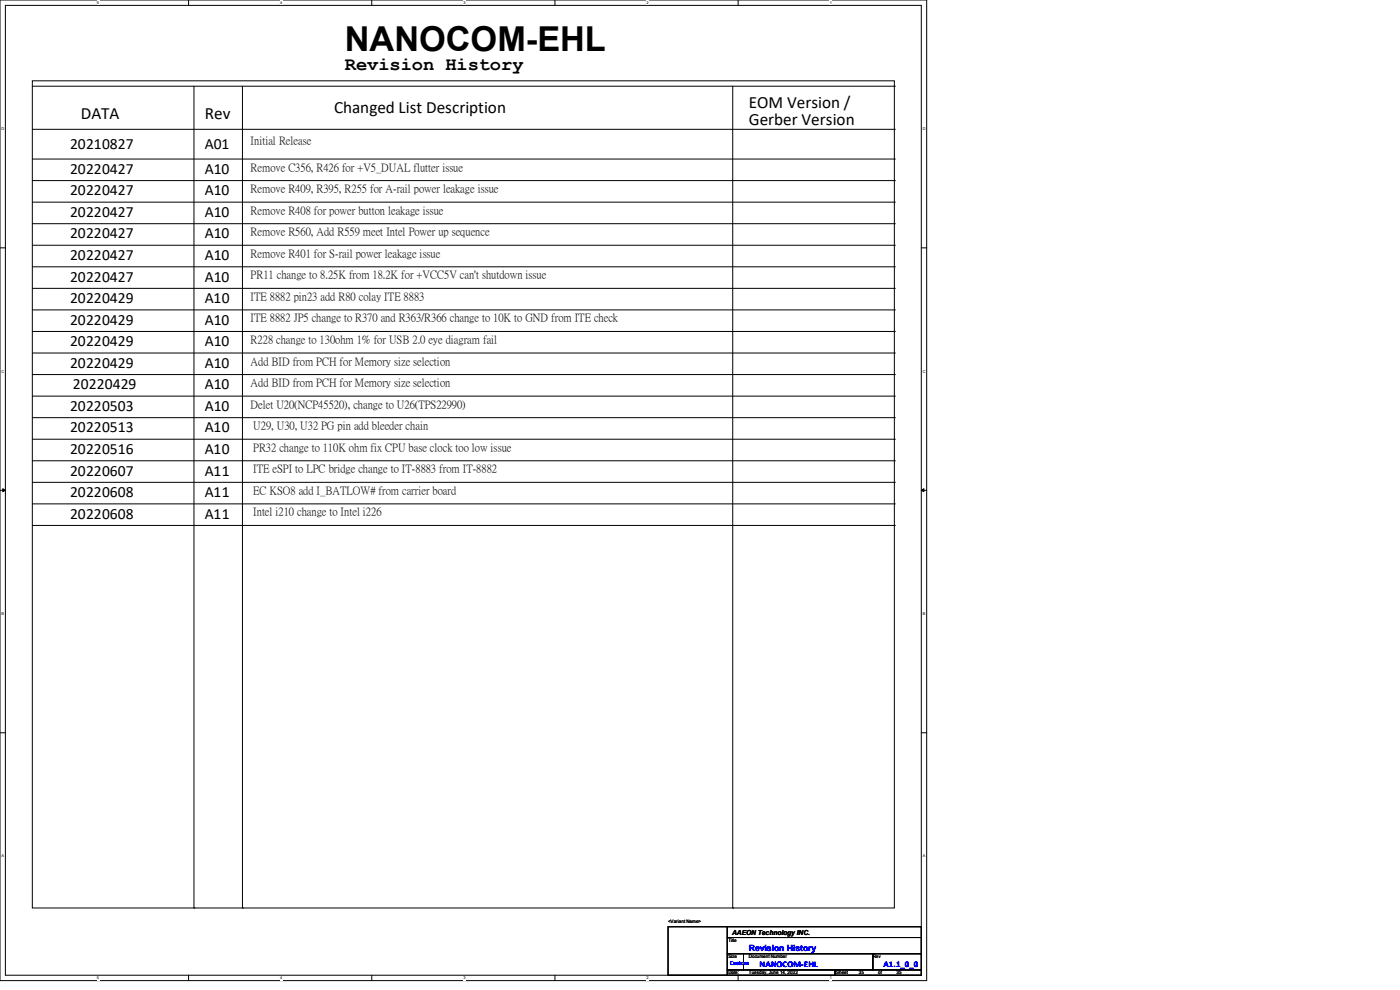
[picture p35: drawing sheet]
<svg xmlns="http://www.w3.org/2000/svg" width="297mm" height="210mm" viewBox="0 0 297 210" stroke-linecap="round" stroke-linejoin="round" font-family="sans-serif">
<defs><g id="words">
<text font-size="7.3" x="73.2" y="10.8">NANOCOM-EHL</text>
<text font-size="4" x="73.2" y="14.8">Revision History</text>
<g font-size="3.6">
<text x="158.9" y="22.9">EOM Version /</text>
<text x="17.1" y="25.2">DATA</text>
<text x="43.4" y="25.2">Rev</text>
<text x="70.9" y="24">Changed List Description</text>
<text x="158.9" y="26.5">Gerber Version</text>
</g>
<g font-size="3.3">
<text x="14.9" y="31.7">20210827</text>
<text x="43.4" y="31.7">A01</text>
<text x="14.9" y="36.9">20220427</text>
<text x="14.9" y="41.4">20220427</text>
<text x="43.4" y="36.9">A10</text>
<text x="43.4" y="41.4">A10</text>
<text x="14.9" y="46">20220427</text>
<text x="43.4" y="46">A10</text>
<text x="14.9" y="50.6">20220427</text>
<text x="43.4" y="50.6">A10</text>
<text x="14.9" y="55.2">20220427</text>
<text x="14.9" y="59.7">20220427</text>
<text x="43.4" y="55.2">A10</text>
<text x="43.4" y="59.7">A10</text>
<text x="14.9" y="64.3">20220429</text>
<text x="43.4" y="64.3">A10</text>
<text x="14.9" y="68.9">20220429</text>
<text x="43.4" y="68.9">A10</text>
<text x="14.9" y="73.4">20220429</text>
<text x="43.4" y="73.4">A10</text>
<text x="14.9" y="78">20220429</text>
<text x="15.5" y="82.6">20220429</text>
<text x="43.4" y="78">A10</text>
<text x="43.4" y="82.6">A10</text>
<text x="14.9" y="87.2">20220503</text>
<text x="43.4" y="87.2">A10</text>
<text x="14.9" y="91.7">20220513</text>
<text x="43.4" y="91.7">A10</text>
<text x="14.9" y="96.3">20220516</text>
<text x="14.9" y="100.9">20220607</text>
<text x="43.4" y="96.3">A10</text>
<text x="43.4" y="100.9">A11</text>
<text x="14.9" y="105.5">20220608</text>
<text x="43.4" y="105.5">A11</text>
<text x="14.9" y="110">20220608</text>
<text x="43.4" y="110">A11</text>
</g>
<g font-size="2.4">
<text x="53.2" y="30.5">Initial Release</text>
<text x="53.2" y="36.2">Remove C356, R426 for +V5_DUAL flutter issue</text>
<text x="53.2" y="40.8">Remove R409, R395, R255 for A-rail power leakage issue</text>
<text x="53.2" y="45.3">Remove R408 for power button leakage issue</text>
<text x="53.2" y="49.9">Remove R560, Add R559 meet Intel Power up sequence</text>
<text x="53.2" y="54.5">Remove R401 for S-rail power leakage issue</text>
<text x="53.2" y="59.1">PR11 change to 8.25K from 18.2K for +VCC5V can't shutdown issue</text>
<text x="53.2" y="63.6">ITE 8882 pin23 add R80 colay ITE 8883</text>
<text x="53.2" y="68.2">ITE 8882 JP5 change to R370 and R363/R366 change to 10K to GND from ITE check</text>
<text x="53.2" y="72.8">R228 change to 130ohm 1% for USB 2.0 eye diagram fail</text>
<text x="53.2" y="77.3">Add BID from PCH for Memory size selection</text>
<text x="53.2" y="81.9">Add BID from PCH for Memory size selection</text>
<text x="53.2" y="86.5">Delet U20(NCP45520), change to U26(TPS22990)</text>
<text x="53.7" y="91.1">U29, U30, U32 PG pin add bleeder chain</text>
<text x="53.7" y="95.6">PR32 change to 110K ohm fix CPU base clock too low issue</text>
<text x="53.7" y="100.2">ITE eSPI to LPC bridge change to IT-8883 from IT-8882</text>
<text x="53.7" y="104.8">EC KSO8 add I_BATLOW# from carrier board</text>
<text x="53.7" y="109.3">Intel i210 change to Intel i226</text>
</g>
<g font-size="1.8" fill="#00f">
<text x="158.9" y="201.7">Revision History</text>
<text x="161.2" y="205.1">NANOCOM-EHL</text>
<text x="187.5" y="205.2">A1.1_0_0</text>
</g>
<text font-size="1.5" x="155.3" y="198.3">AAEON Technology INC.</text>
<text font-size="1.4" fill="#00f" x="154.9" y="204.7">Custom</text>
<g font-size="1">
<text x="141.7" y="195.8">&lt;Variant Name&gt;</text>
<text x="154.5" y="199.8">Title</text>
<text x="154.5" y="203.2">Size</text>
<text x="158.9" y="203.2">Document Number</text>
<text x="185.2" y="203.2">Rev</text>
<text x="154.5" y="206.6">Date:</text>
<text x="158.9" y="206.6">Tuesday, June 14, 2022</text>
<text x="177.4" y="206.6">Sheet</text>
<text x="182.2" y="206.6">35</text>
<text x="186.3" y="206.6">of</text>
<text x="190.2" y="206.6">35</text>
</g>
<g font-size=".8">
<text x="20.6" y=".9">5</text>
<text x="59.4" y=".9">4</text>
<text x="98.3" y=".9">3</text>
<text x="137.2" y=".9">2</text>
<text x="176" y=".9">1</text>
<text x=".3" y="27.6">D</text>
<text x="195.7" y="27.6">D</text>
<text x=".3" y="79">C</text>
<text x="195.7" y="79">C</text>
<text x=".3" y="130.5">B</text>
<text x="195.7" y="130.5">B</text>
<text x=".3" y="181.9">A</text>
<text x="195.7" y="181.9">A</text>
<text x="20.6" y="207.8">5</text>
<text x="59.4" y="207.8">4</text>
<text x="98.3" y="207.8">3</text>
<text x="137.2" y="207.8">2</text>
<text x="176" y="207.8">1</text>
</g>
</g></defs>
<path d="M0 0h196.6v208h-196.6zM1.1 1.1h194.4v205.8h-194.4z" fill="none" stroke="#000" stroke-width=".21"/>
<g fill="#fff">
<path d="M20.6 .1h.4v1h-.4z"/>
<path d="M20.6 207h.4v.9h-.4z"/>
</g>
<path d="M40 0v1.1M40 206.9v1.1" fill="none" stroke="#000" stroke-width=".21"/>
<g fill="#fff">
<path d="M59.4 .1h.5v1h-.5z"/>
<path d="M59.4 207h.5v.9h-.5z"/>
</g>
<path d="M78.9 0v1.1M78.9 206.9v1.1" fill="none" stroke="#000" stroke-width=".21"/>
<g fill="#fff">
<path d="M98.3 .1h.5v1h-.5z"/>
<path d="M98.3 207h.5v.9h-.5z"/>
</g>
<path d="M117.7 0v1.1M117.7 206.9v1.1" fill="none" stroke="#000" stroke-width=".21"/>
<g fill="#fff">
<path d="M137.2 .1h.4v1h-.4z"/>
<path d="M137.2 207h.4v.9h-.4z"/>
</g>
<path d="M156.6 0v1.1M156.6 206.9v1.1" fill="none" stroke="#000" stroke-width=".21"/>
<g fill="#fff">
<path d="M176 .1h.5v1h-.5z"/>
<path d="M176 207h.5v.9h-.5z"/>
<path d="M.3 26.8h.6v1h-.6z"/>
<path d="M195.7 26.8h.6v1h-.6z"/>
<path d="M.3 78.3h.6v.9h-.6z"/>
<path d="M195.7 78.3h.6v.9h-.6z"/>
</g>
<path d="M0 52.6h1.1M195.5 52.6h1.1" fill="none" stroke="#000" stroke-width=".21"/>
<g fill="#fff">
<path d="M.3 129.7h.5v.9h-.5z"/>
<path d="M195.7 129.7h.6v.9h-.6z"/>
</g>
<path d="M0 104h1.1M195.5 104h1.1" fill="none" stroke="#000" stroke-width=".21"/>
<path d="M.6 103.7l.5 .3-.5 .3zM195.5 104l.5-.3v.6z" fill="#000" stroke="#000" stroke-width=".21"/>
<g fill="#fff">
<path d="M.3 181.1h.5v1h-.5z"/>
<path d="M195.7 181.1h.6v1h-.6z"/>
</g>
<g fill="none" stroke="#000" stroke-width=".21">
<path d="M6.9 17.1h182.8v175.5h-182.8zM6.9 18.3h182.8M41.1 18.3v174.3M51.4 18.3v174.3M155.4 18.3v174.3M189.7 18.3h.1M6.9 27.4h182.8M6.9 33.7h182.8M6.9 38.3h182.8M189.7 27.4h.1M189.7 33.7h.1M189.7 38.3h.1"/>
<path d="M6.9 42.9h182.8M6.9 47.5h182.8M6.9 52h182.8M6.9 56.6h182.8M189.7 42.9h.1M189.7 47.5h.1M189.7 52h.1M189.7 56.6h.1M6.9 61.2h182.8M6.9 65.7h182.8M6.9 70.3h182.8M6.9 74.9h182.8"/>
<path d="M6.9 79.5h182.8M189.7 61.2h.1M189.7 65.7h.1M189.7 70.3h.1M189.7 74.9h.1M189.7 79.5h.1M6.9 84h182.8M6.9 88.6h182.8M6.9 93.2h182.8M6.9 97.7h182.8M189.7 84h.1M189.7 88.6h.1"/>
<path d="M189.7 93.2h.1M189.7 97.7h.1M6.9 102.3h182.8M6.9 106.9h182.8M6.9 111.5h182.8M189.7 102.3h.1M189.7 106.9h.1M189.7 111.5h.1M0 155.4h1.1M195.5 155.4h1.1M41.1 192.6h.1M51.4 192.6h.1"/>
<path d="M141.7 196.6h12.6v10.3h-12.6zM154.3 196.6h41.2v2.3h-41.2zM154.3 198.9h41.2v3.4h-41.2zM155.4 192.6h.1M154.3 202.3h3.4v3.4h-3.4zM154.3 205.7h22.9v1.2h-22.9zM157.7 202.3h27.5v3.4h-27.5zM177.2 205.7h18.3v1.2h-18.3zM185.2 202.3h10.3v3.4h-10.3z"/>
</g>
<use href="#words"/>
</svg>
